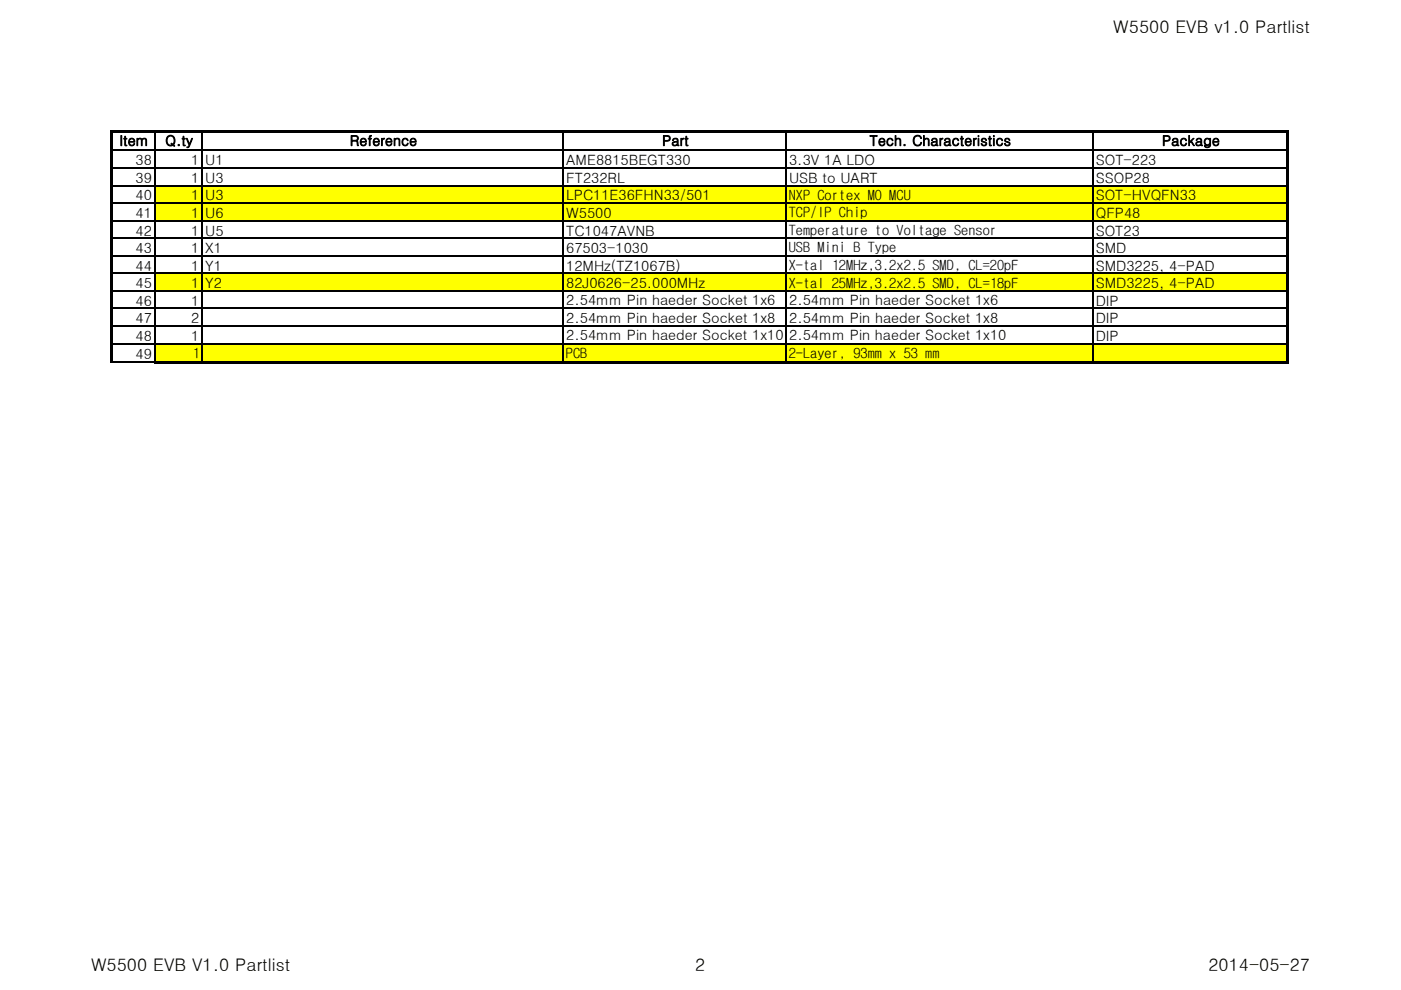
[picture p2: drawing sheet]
<svg xmlns="http://www.w3.org/2000/svg" width="297mm" height="210mm" viewBox="0 0 297 210" stroke-linecap="round" stroke-linejoin="round" font-family="sans-serif">
<defs><g id="words">
<g font-size="3.7">
<text x="236" y="6.9">W5500 EVB v1.0 Partlist</text>
<text x="19.3" y="205.9">W5500 EVB V1.0 Partlist</text>
<text x="147.4" y="205.9">2</text>
<text x="256.2" y="205.9">2014-05-27</text>
</g>
<g font-size="3">
<text x="25.3" y="30.9">Item</text>
<text x="28.7" y="35.1">38</text>
<text x="35" y="30.9">Q.ty</text>
<text x="40.6" y="35.1">1 U1</text>
<text x="74.2" y="30.9">Reference</text>
<text x="120.1" y="35.1">AME8815BEGT330</text>
<text x="140.4" y="30.9">Part</text>
<text x="167.3" y="35.1">3.3V 1A LDO</text>
<text x="184.4" y="30.9">Tech. Characteristics</text>
<text x="232.3" y="35.1">SOT-223</text>
<text x="246.4" y="30.9">Package</text>
<text x="28.7" y="38.8">39</text>
<text x="40.6" y="38.8">1 U3</text>
<text x="120.1" y="38.8">FT232RL</text>
<text x="167.3" y="38.8">USB to UART</text>
<text x="232.3" y="38.8">SSOP28</text>
<text x="28.7" y="46.2">41</text>
<text x="28.7" y="42.5">40</text>
<text x="40.6" y="46.2">1 U6</text>
<text x="40.6" y="42.5">1 U3</text>
<text x="120.1" y="46.2">W5500</text>
<text x="120.1" y="42.5">LPC11E36FHN33/501</text>
<text x="167.2" y="46.1">TCP/IP Chip</text>
<text x="167.2" y="42.4">NXP Cortex M0 MCU</text>
<text x="232.3" y="42.5">SOT-HVQFN33</text>
<text x="232.3" y="46.2">QFP48</text>
<text x="28.7" y="50">42</text>
<text x="28.7" y="53.7">43</text>
<text x="40.6" y="53.7">1 X1</text>
<text x="40.6" y="50">1 U5</text>
<text x="120.1" y="53.7">67503-1030</text>
<text x="120.1" y="50">TC1047AVNB</text>
<text x="167.2" y="49.8">Temperature to Voltage Sensor</text>
<text x="167.2" y="53.6">USB Mini B Type</text>
<text x="232.3" y="50">SOT23</text>
<text x="232.3" y="53.7">SMD</text>
<text x="28.7" y="57.4">44</text>
<text x="40.6" y="57.4">1 Y1</text>
<text x="120.1" y="57.4">12MHz(TZ1067B)</text>
<text x="167.2" y="57.3">X-tal 12MHz,3.2x2.5 SMD, CL=20pF</text>
<text x="232.3" y="57.4">SMD3225, 4-PAD</text>
<text x="28.7" y="61.1">45</text>
<text x="28.7" y="64.9">46</text>
<text x="40.6" y="61.1">1 Y2</text>
<text x="40.6" y="64.9">1</text>
<text x="120.1" y="64.7">2.54mm Pin haeder Socket 1x6</text>
<text x="120.1" y="61.1">82J0626-25.000MHz</text>
<text x="167.2" y="61">X-tal 25MHz,3.2x2.5 SMD, CL=18pF</text>
<text x="167.3" y="64.7">2.54mm Pin haeder Socket 1x6</text>
<text x="232.3" y="61.1">SMD3225, 4-PAD</text>
<text x="232.3" y="64.9">DIP</text>
<text x="28.7" y="68.6">47</text>
<text x="40.6" y="68.6">2</text>
<text x="120.1" y="68.5">2.54mm Pin haeder Socket 1x8</text>
<text x="167.3" y="68.5">2.54mm Pin haeder Socket 1x8</text>
<text x="232.3" y="68.6">DIP</text>
<text x="28.7" y="72.3">48</text>
<text x="28.7" y="76.2">49</text>
<text x="40.6" y="72.3">1</text>
<text x="40.8" y="75.9">1</text>
<text x="120" y="75.9">PCB</text>
<text x="120.1" y="72.2">2.54mm Pin haeder Socket 1x10 2.54mm Pin haeder Socket 1x10</text>
<text x="167.2" y="75.9">2-Layer, 93mm x 53 mm</text>
<text x="232.3" y="72.3">DIP</text>
</g>
</g></defs>
<path d="M23.4 27.6h.6v4.3h-.6zM24 27.6h249.3v.6h-249.3zM272.7 28.2h.6v3.7h-.6z" fill="#000"/>
<path d="M32.8 28.2v3.7M42.9 28.2v3.7M119.4 28.2v3.7M166.7 28.2v3.7M231.7 28.2v3.7" fill="none" stroke="#000" stroke-width=".3"/>
<g fill="#ff0">
<path d="M32.8 39.3h240.2v7.5h-240.2z"/>
<path d="M32.8 58h240.2v3.7h-240.2z"/>
<path d="M32.8 72.9h240.2v4h-240.2z"/>
</g>
<g fill="none" stroke="#000" stroke-width=".3">
<path d="M24 31.9h248.7M24 35.6h248.7M24 39.3h248.7M32.8 32v44.5M42.9 32v44.5M119.4 32v44.5M166.7 32v44.5M231.7 32v44.5M24 43.1h248.7M24 46.8h248.7M24 50.5h248.7M24 54.3h248.7"/>
<path d="M24 58h248.7M24 76.9h8.7M24 61.7h248.7M24 65.4h248.7M24 69.2h248.7M24 72.9h248.7"/>
</g>
<path d="M23.4 31.7h.6v45.3h-.6zM272.7 31.7h.6v45.4h-.6zM32.7 76.5h240.6v.6h-240.6z" fill="#000"/>
<use href="#words"/>
</svg>
